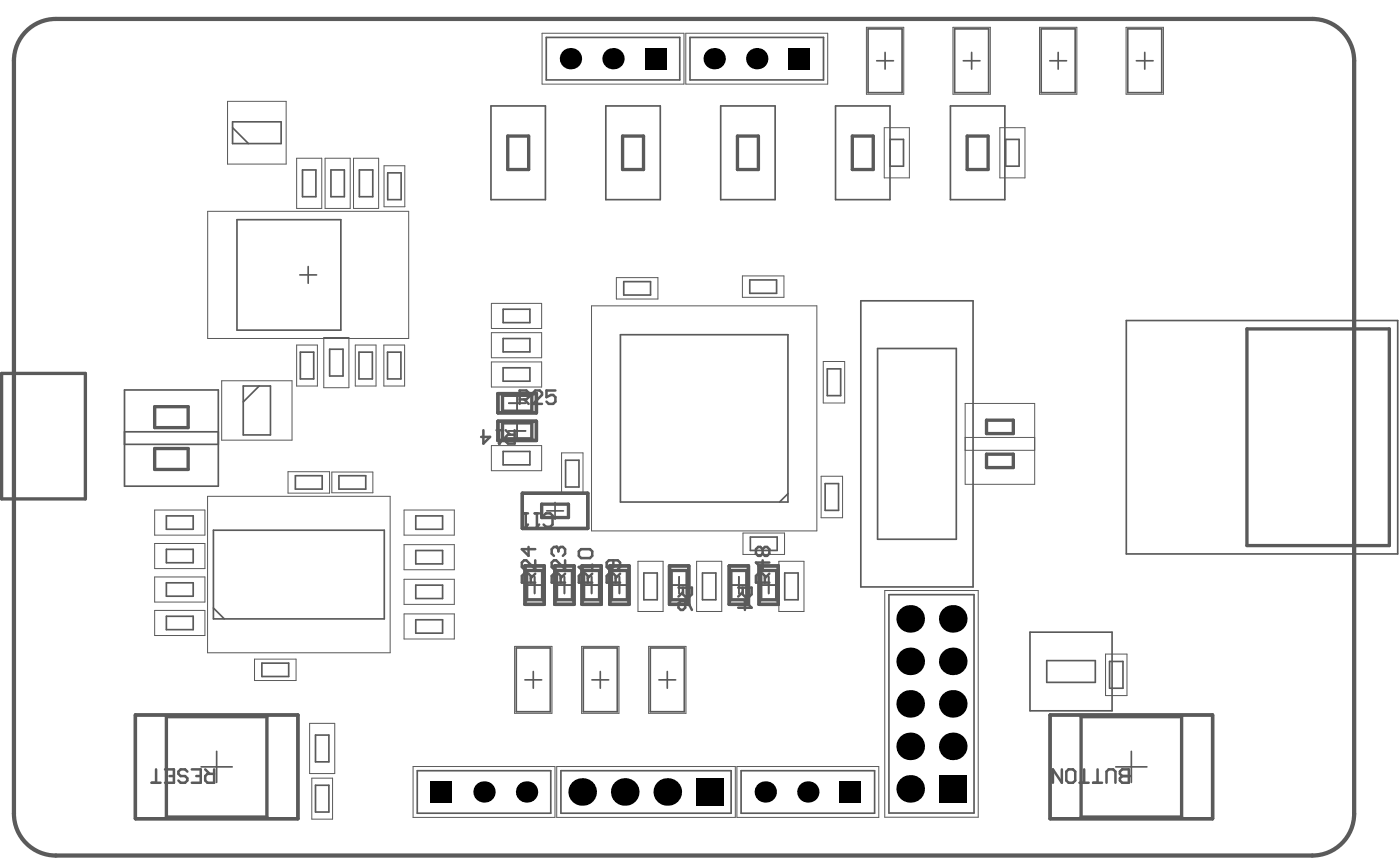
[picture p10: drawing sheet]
<svg xmlns="http://www.w3.org/2000/svg" width="278mm" height="171mm" viewBox="0 0 278 171" stroke-linecap="round" stroke-linejoin="round" font-family="sans-serif">
<g fill="none" stroke="#5a5a5a" stroke-width=".33">
<path d="M108.6 7.4h26.5v8.5h-26.5zM137.2 7.4h26.5v8.5h-26.5zM172.6 5.7h6.7v12.7h-6.7zM174.3 12.1h3.3M176 10.4v3.3M189.8 5.7h6.8v12.7h-6.8zM191.5 12.1h3.3M193.2 10.4v3.3M207 5.7h6.8v12.7h-6.8zM208.7 12.1h3.4M210.4 10.4v3.3M224.2 5.7h6.8v12.7h-6.8z"/>
<path d="M225.9 12.1h3.4M227.6 10.4v3.3M46.2 25.4l3.2 3.1M46.2 24.2h9.7v4.3h-9.7zM60.1 33.8h2.7v5.3h-2.7zM65.8 33.8h2.7v5.3h-2.7zM71.4 33.8h2.7v5.3h-2.7zM77.1 34.4h2.7v5.3h-2.7zM97.6 21.1h10.8v18.6h-10.8zM120.4 21.1h10.9v18.6h-10.9zM143.3 21.1h10.8v18.6h-10.8zM166.1 21.1h10.8v18.6h-10.8z"/>
<path d="M177 27.7h2.6v5.3h-2.6M189 21.1h10.8v18.6h-10.8zM199.9 27.7h2.7v5.3h-2.7zM47.1 43.7h20.7v21.9h-20.7zM59.6 54.6h3.3M61.3 53v3.3M124 56h5.3v2.6h-5.3zM149.1 55.6h5.3v2.7h-5.3zM171.1 59.8h22.4v56.9h-22.4zM24.8 77.5h18.6v19.1h-18.6zM48.4 76.7h5.4v9.8h-5.4zM51.5 76.7l-3.1 3.2"/>
<path d="M59.7 70h2.7v5.3h-2.7zM65.5 69.4h2.7v5.3h-2.7zM71.4 70h2.6v5.3h-2.6zM77 70h2.7v5.3h-2.7zM100 67.3h5.4v2.6h-5.4zM100 61.5h5.4v2.6h-5.4zM100 73.1h5.4v2.7h-5.4zM102.8 78.5v3.3M123.3 66.5h33.4v33.3h-33.4zM164.5 73.3h2.6v5.3h-2.6zM174.5 69.3h15.6v37.9h-15.6zM223.9 63.7h54v46.4h-54z"/>
<path d="M24.8 88.3h18.6M24.8 85.8h18.6M58.7 94.6h5.4v2.6h-5.4zM67.4 94.6h5.3v2.6h-5.3zM100 89.7h5.4v2.7h-5.4zM101.2 80.2h3.3M101.2 85.6h3.3M102.8 84v3.3M110.4 99.9v3.3M112.4 91.5h2.7v5.3h-2.7zM156.7 98.1l-1.7 1.7M164.1 96.1h2.6v5.3h-2.6z"/>
<path d="M33.1 102.5h5.3v2.7h-5.3zM33.1 109.2h5.3v2.7h-5.3zM33.1 115.8h5.3v2.7h-5.3zM42.4 105.4h34v17.6h-34zM82.7 116.3h5.3v2.7h-5.3zM82.7 102.5h5.3v2.7h-5.3zM82.7 109.4h5.3v2.7h-5.3zM104.6 116.3h3.4M106.3 114.6v3.4M108.7 101.5h3.3M110.6 116.3h3.3M112.2 114.6v3.4"/>
<path d="M116 116.3h3.3M117.6 114.6v3.4M121.5 116.3h3.3M123.2 114.6v3.4M128 113.9h2.7v5.3h-2.7zM133.4 116.3h3.3M135 114.6v3.4M139.7 113.9h2.6v5.3h-2.6zM145.2 116.3h3.4M146.9 114.6v3.4M149.2 106.8h5.3v2.6h-5.3zM151.2 116.3h3.3"/>
<path d="M152.8 114.6v3.4M156 113.9h2.7v5.3h-2.7zM176.7 118.2h17v43.4h-17zM33.1 122.5h5.3v2.7h-5.3zM42.4 120.9l2.2 2.1M52.1 131.8h5.3v2.7h-5.3zM82.7 123.2h5.3v2.7h-5.3zM102.6 128.8h6.8v12.7h-6.8zM104.4 135.1h3.3M106 133.5v3.3M116 128.8h6.7v12.7h-6.7zM117.7 135.1h3.3"/>
<path d="M119.3 133.5v3.3M129.3 128.8h6.7v12.7h-6.7zM131 135.1h3.3M132.7 133.5v3.3M204.8 125.7h16.3v15.6h-16.3zM208.1 131.3h9.7v4.3h-9.7zM220.6 131.5h2.7v5.3h-2.7zM40 152.4h6.2M43.1 149.3v6.2M62.7 156.1h2.7v5.3h-2.7zM62.7 146.1h2.7v5.3h-2.7zM83 153.2h26.5v8.4h-26.5z"/>
<path d="M111.5 153.2h33.9v8.4h-33.9zM147.3 153.2h26.6v8.4h-26.6zM221.8 152.4h6.2M224.9 149.3v6.2"/>
</g>
<g fill="none" stroke="#5a5a5a" stroke-width=".2">
<path d="M107.8 6.6h28.2v10.1h-28.2zM136.3 6.6h28.3v10.1h-28.3zM172.3 5.4h7.4v13.3h-7.4zM189.5 5.4h7.4v13.3h-7.4zM206.7 5.4h7.4v13.3h-7.4zM223.9 5.4h7.4v13.3h-7.4zM45.2 20.1h11.7v12.5h-11.7zM59 31.5h5v9.9h-5zM64.6 31.5h5v9.9h-5zM70.3 31.5h5v9.9h-5zM76.4 32.9h4.1v8.2h-4.1zM175.8 25.4h5v10h-5z"/>
<path d="M198.8 25.4h5v10h-5zM41.3 42h40v25.3h-40zM122.5 55.2h8.3v4.2h-8.3zM147.6 54.8h8.3v4.3h-8.3zM44.1 75.7h14v11.8h-14zM59 68.6h4.1v8.1h-4.1zM64.4 67.1h5v10h-5zM70.6 68.6h4.2v8.1h-4.2zM76.3 68.6h4.1v8.1h-4.1zM97.7 66.1h10v5h-10zM97.7 60.3h10v5h-10zM97.7 71.9h10v5h-10z"/>
<path d="M117.6 60.8h44.8v44.7h-44.8zM163.7 71.9h4.2v8.2h-4.2zM41.3 98.7h36.3v31.1h-36.3zM57.3 93.8h8.2v4.2h-8.2zM66 93.8h8.1v4.2h-8.1zM97.7 88.6h10v5h-10zM111.6 90h4.3v8.3h-4.3zM163.3 94.7h4.2v8.2h-4.2zM191.9 80.2h13.8v16.1h-13.8zM191.9 89.5h13.8M191.9 87h13.8M30.7 101.4h10v5h-10z"/>
<path d="M30.7 108h10v5h-10zM30.7 114.7h10v5h-10zM80.3 101.4h10v5h-10zM80.3 108.3h10v5h-10zM80.3 115.1h10v5h-10zM126.8 111.6h5v9.9h-5zM138.5 111.6h5v9.9h-5zM147.7 106h8.3v4.2h-8.3zM154.8 111.6h5v9.9h-5zM175.9 117.4h18.6v45h-18.6zM30.7 121.3h10v5h-10zM50.6 131h8.3v4.3h-8.3z"/>
<path d="M80.3 122h10v5h-10zM102.3 128.5h7.4v13.3h-7.4zM115.6 128.5h7.5v13.3h-7.5zM129 128.5h7.4v13.3h-7.4zM219.8 130h4.3v8.3h-4.3zM61.6 143.8h5v10h-5zM62 154.7h4.1v8.1h-4.1zM82.1 152.4h28.2v10.1h-28.2zM110.7 152.4h35.5v10.1h-35.5zM146.5 152.4h28.2v10.1h-28.2z"/>
</g>
<g fill="none" stroke="#5a5a5a" stroke-width=".66">
<path d="M100.9 27h4.2v6.7h-4.2zM123.8 27h4.1v6.7h-4.1zM146.6 27h4.2v6.7h-4.2zM169.5 27h4.1v6.7h-4.1zM192.3 27h4.2v6.7h-4.2zM.3 74.2h16.7v25h-16.7zM99 78.2h7.6v3.9h-7.6zM247.9 65.4h28.3v43h-28.3zM30.7 80.8h6.7v4.2h-6.7zM30.7 89.2h6.7v4.1h-6.7zM99 83.7h7.6v3.9h-7.6zM103.8 98h13.1v7h-13.1z"/>
<path d="M196.1 83.5h5.4v2.7h-5.4zM196.1 90.3h5.4v2.6h-5.4zM104.4 112.5h3.8v7.6h-3.8zM110.3 112.5h3.8v7.6h-3.8zM115.7 112.5h3.8v7.6h-3.8zM121.2 112.5h3.9v7.6h-3.9zM133.1 112.5h3.8v7.6h-3.8zM145 112.5h3.8v7.6h-3.8zM150.9 112.5h3.8v7.6h-3.8zM26.9 142.1h32.3v20.6h-32.3zM208.8 142.1h32.3v20.6h-32.3z"/>
</g>
<path d="M224.4 154.3h-1.3l-.4-.5v-.4l.4-.5h1.3v2.7" fill="none" stroke="#5a5a5a" stroke-width=".5"/>
<circle cx="224.4" cy="154.3" r=".25" fill="#5a5a5a"/>
<g fill="none" stroke="#5a5a5a" stroke-width=".5">
<path d="M115.1 112.7h2.6M116.9 115.8v-1.3l-.5-.5h-.9l-.4 .5v1.3h2.6M117.7 114l-.8 .9M117.7 112.3v.8M121.9 111.4v1.3l-.4 .4h-.4l-.5-.4v-.9l.5-.4h1.7l.5 .4v.9l-.5 .4M122.4 115.8v-1.3l-.5-.5h-.8l-.5 .5v1.3h2.7M123.3 114l-.9 .9M134.9 116.8h2.7v1.3l-.5 .5h-.9l-.4-.5v-1.3M134.9 119.9l.4-.4h.9v1.3l-.4 .4h-.5l-.4-.4zM135.8 117.7l-.9 .9M136.2 119.5l.9 .9 .5 .8M146.8 116.8h2.6v1.3l-.4 .5h-.9l-.4-.5v-1.3"/>
<path d="M147.7 117.7l-.9 .9M151.6 109.2l-.4-.5h-.5l-.4 .5v.8l.4 .5h.5l.4-.5M151.6 111.4v1.7l-1.3-1.3h2.7M151.6 109.2v.8M151.6 109.2l.5-.5h.4l.5 .5v.8l-.5 .5h-.4l-.5-.5M152.1 115.8v-1.3l-.5-.5h-.9l-.4 .5v1.3h2.7M153 114l-.9 .9M146.8 120.8h2.6l-1.3-1.3v1.7M30.1 155.6h1.8M31 152.9v2.7M32.8 152.9h1.8v2.7h-1.8M33.7 154.3h.9"/>
<path d="M37.2 153.4l-.4-.5h-.9l-.4 .5v.4l.4 .5h.9l.4 .4v.4l-.4 .5h-.9l-.4-.5M38.1 152.9h1.8v2.7h-1.8M39 154.3h.9M40.8 152.9l.9 .9M42.6 152.9v2.7h-1.4l-.4-.5v-.8l.4-.5h1.4M211.1 152.9v2.7l-1.8-2.7v2.7M212 153.4l.4-.5h.9l.5 .5v1.7l-.5 .5h-.9l-.4-.5zM214.7 155.6h1.7M215.6 152.9v2.7M217.3 155.6h1.8M218.2 152.9v2.7M220 155.6v-2.2l.4-.5h.9l.5 .5v2.2"/>
<path d="M224.4 154.3h-1.3l-.4 .4v.4l.4 .5h1.3"/>
</g>
<circle cx="115.1" cy="112.7" r=".25" fill="#5a5a5a"/>
<path d="M110.6 108.7h-.5l-.4 .5v.8l.4 .5M111.5 115.8v-1.3l-.5-.5h-.9l-.4 .5v1.3h2.7M112.4 111.4v1.7l-1.8-1.7h-.5l-.4 .4v.9l.4 .4M112.4 114l-.9 .9M115.1 112.7l.4 .4M115.1 109.6l.4-.4h1.8l.4 .4v.9l-.4 .4h-1.8l-.4-.4z" fill="none" stroke="#5a5a5a" stroke-width=".5"/>
<circle cx="110.6" cy="108.7" r=".25" fill="#5a5a5a"/>
<path d="M106.3 102h.9M106.7 102v2.7M108.1 102.5l.4-.5h.9l.5 .5v1.8l-.5 .4h-.9l-.4-.4M110.6 108.7l.4 .5M111 109.2v.4M111 109.2l.5-.5h.4l.5 .5v.8l-.5 .5" fill="none" stroke="#5a5a5a" stroke-width=".5"/>
<circle cx="106.7" cy="104.7" r=".25" fill="#5a5a5a"/>
<path d="M104.1 102h.9M104.5 102v2.7M107.2 104.3l-.5 .4" fill="none" stroke="#5a5a5a" stroke-width=".5"/>
<circle cx="104.5" cy="104.7" r=".25" fill="#5a5a5a"/>
<path d="M98.8 85.5h.9M99.2 85.5v2.7M100.5 85.5l.9 .9M102.3 85.5v2.7h-1.3l-.5-.5v-.9l.5-.4h1.3M105 104.3l-.5 .4" fill="none" stroke="#5a5a5a" stroke-width=".5"/>
<circle cx="99.2" cy="88.2" r=".25" fill="#5a5a5a"/>
<path d="M103.3 79.4h1.4l.4-.5v-.8l-.4-.5h-1.4v2.7M104.2 79.4l.9 .9M106 78.1l.4-.5h.9l.5 .5v.4l-1.8 1.8h1.8M110.4 77.6h-1.8v1.3l.9-.4h.5l.4 .4v.9l-.4 .5h-.9l-.5-.5M96.1 85.5v2.7l1.3-1.4h-1.7M99.7 87.7l-.5 .5M105.1 108.7v1.8l-1.3-1.3h2.6M105.5 115.8v-1.3l-.4-.5h-.9l-.4 .5v1.3h2.6M106.4 111.4v1.7l-1.8-1.7h-.4l-.4 .4v.9l.4 .4M106.4 114l-.9 .9" fill="none" stroke="#5a5a5a" stroke-width=".5"/>
<g fill="none" stroke="#5a5a5a" stroke-width=".66">
<path d="M99 78.2h7.6v3.9h-7.6zM99.9 78.6h5.8v3.1h-5.8zM99 83.7h7.6v3.9h-7.6zM99.9 84.1h5.8v3.1h-5.8zM103.8 98h13.1v7h-13.1zM104.4 112.5h3.8v7.6h-3.8zM104.7 113.4h3.2v5.8h-3.2zM107.7 100.2h5.3v2.7h-5.3zM110.3 112.5h3.8v7.6h-3.8zM110.6 113.4h3.2v5.8h-3.2zM115.7 112.5h3.8v7.6h-3.8zM116 113.4h3.2v5.8h-3.2z"/>
<path d="M121.2 112.5h3.9v7.6h-3.9zM121.6 113.4h3.1v5.8h-3.1zM133.1 112.5h3.8v7.6h-3.8zM133.4 113.4h3.2v5.8h-3.2zM145 112.5h3.8v7.6h-3.8zM145.3 113.4h3.2v5.8h-3.2zM150.9 112.5h3.8v7.6h-3.8zM151.2 113.4h3.2v5.8h-3.2zM26.9 142.1h32.3v20.6h-32.3zM33.1 142.5h20v19.9h-20zM208.8 142.1h32.3v20.6h-32.3zM214.9 142.5h20v19.9h-20z"/>
</g>
<path d="M5.2 6.2a8.3 8.3 0 0 1 5.9-2.4h249.8a8.3 8.3 0 0 1 8.3 8.3v149.6a8.3 8.3 0 0 1-8.3 8.4h-249.8a8.3 8.3 0 0 1-8.3-8.4v-149.6a8.3 8.3 0 0 1 2.4-5.9z" fill="none" stroke="#5a5a5a" stroke-width=".84"/>
<g fill="#000">
<path d="M128.2 9.5h4.3v4.3h-4.3z" fill-rule="evenodd"/>
<path d="M156.8 9.5h4.2v4.3h-4.2z" fill-rule="evenodd"/>
<path d="M85.6 155.3h4.3v4.2h-4.3z" fill-rule="evenodd"/>
<path d="M166.9 155.3h4.3v4.2h-4.3z" fill-rule="evenodd"/>
<path d="M186.7 154.1h5.5v5.4h-5.5z" fill-rule="evenodd"/>
<path d="M138.4 154.7h5.5v5.5h-5.5z" fill-rule="evenodd"/>
</g>
<g fill="#000">
<circle cx="113.4" cy="11.7" r="2.12"/>
<circle cx="121.9" cy="11.7" r="2.12"/>
<circle cx="142" cy="11.7" r="2.12"/>
<circle cx="150.5" cy="11.7" r="2.12"/>
<circle cx="181" cy="139.9" r="2.74"/>
<circle cx="181" cy="123" r="2.74"/>
<circle cx="181" cy="131.5" r="2.74"/>
<circle cx="189.4" cy="131.5" r="2.74"/>
<circle cx="189.4" cy="123" r="2.74"/>
<circle cx="189.4" cy="139.9" r="2.74"/>
<circle cx="96.2" cy="157.4" r="2.12"/>
<circle cx="104.7" cy="157.4" r="2.12"/>
<circle cx="115.7" cy="157.4" r="2.74"/>
<circle cx="124.2" cy="157.4" r="2.74"/>
<circle cx="132.7" cy="157.4" r="2.74"/>
<circle cx="152.2" cy="157.4" r="2.12"/>
<circle cx="160.6" cy="157.4" r="2.12"/>
<circle cx="181" cy="148.4" r="2.74"/>
<circle cx="181" cy="156.8" r="2.74"/>
<circle cx="189.4" cy="148.4" r="2.74"/>
</g>
</svg>
